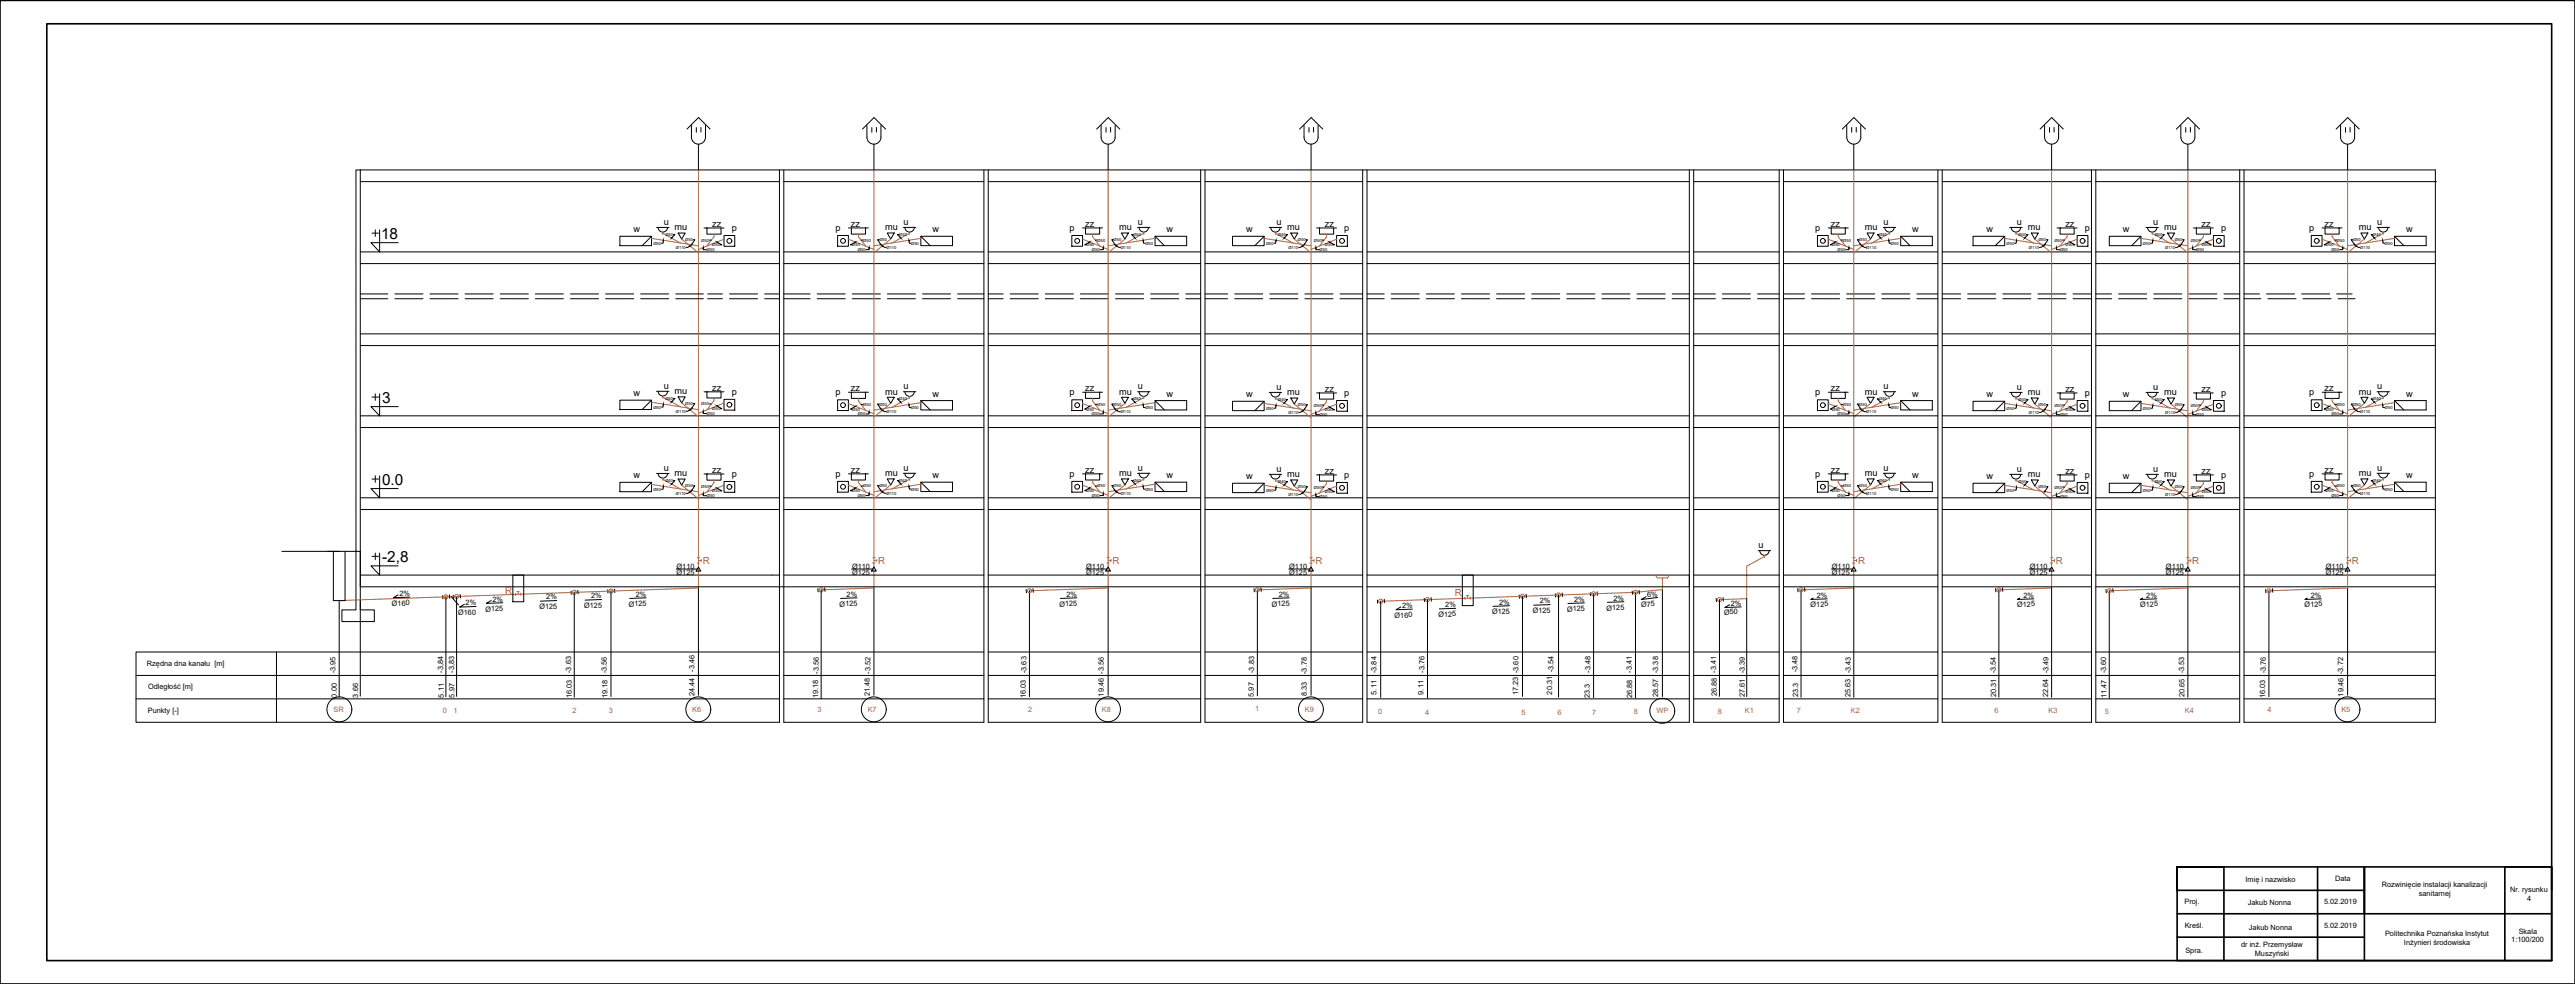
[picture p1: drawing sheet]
<svg xmlns="http://www.w3.org/2000/svg" width="1100mm" height="420mm" viewBox="0 0 1100 420" stroke-linecap="round" stroke-linejoin="round" font-family="sans-serif">
<defs><g id="words">
<g font-size="6.5">
<text x="162.8" y="102.1">18</text>
<text x="163.2" y="172.1">3</text>
<text x="163.2" y="207.1">0.0</text>
<text x="163.3" y="240.1">-2,8</text>
</g>
<g font-size="4.1" fill="#b06239">
<text x="300.2" y="240.8">R</text>
<text x="375.1" y="240.8">R</text>
<text x="475.2" y="240.8">R</text>
<text x="561.9" y="240.8">R</text>
<text x="793.7" y="240.8">R</text>
<text x="878.2" y="240.8">R</text>
<text x="936.4" y="240.8">R</text>
<text x="1004.7" y="240.8">R</text>
<text x="215.9" y="253.7">R</text>
<text x="621.4" y="254.3">R</text>
</g>
<g font-size="3.9">
<text x="270.6" y="99.3">w</text>
<text x="283.6" y="96.1">u</text>
<text x="288.2" y="98.4">mu</text>
<text x="304.2" y="96.8">zz</text>
<text x="312.5" y="98.6">p</text>
<text x="356.8" y="98.6">p</text>
<text x="363.5" y="96.8">zz</text>
<text x="378" y="98.3">mu</text>
<text x="386" y="96.1">u</text>
<text x="398.3" y="99.2">w</text>
<text x="456.9" y="98.6">p</text>
<text x="463.5" y="96.8">zz</text>
<text x="478.1" y="98.3">mu</text>
<text x="486" y="96.1">u</text>
<text x="498.3" y="99.2">w</text>
<text x="532.3" y="99.3">w</text>
<text x="545.3" y="96.1">u</text>
<text x="549.9" y="98.4">mu</text>
<text x="565.9" y="96.8">zz</text>
<text x="574.2" y="98.6">p</text>
<text x="775.4" y="98.6">p</text>
<text x="782.1" y="96.8">zz</text>
<text x="796.6" y="98.3">mu</text>
<text x="804.5" y="96.1">u</text>
<text x="816.8" y="99.2">w</text>
<text x="848.6" y="99.3">w</text>
<text x="861.6" y="96.1">u</text>
<text x="866.2" y="98.4">mu</text>
<text x="882.3" y="96.8">zz</text>
<text x="890.6" y="98.6">p</text>
<text x="906.8" y="99.3">w</text>
<text x="919.8" y="96.1">u</text>
<text x="924.4" y="98.4">mu</text>
<text x="940.5" y="96.8">zz</text>
<text x="948.8" y="98.6">p</text>
<text x="986.3" y="98.6">p</text>
<text x="993" y="96.8">zz</text>
<text x="1007.6" y="98.3">mu</text>
<text x="1015.5" y="96.1">u</text>
<text x="1027.8" y="99.2">w</text>
<text x="283.6" y="166.1">u</text>
<text x="304.2" y="166.8">zz</text>
<text x="363.5" y="167">zz</text>
<text x="386" y="166.3">u</text>
<text x="463.5" y="167">zz</text>
<text x="486" y="166.3">u</text>
<text x="545.3" y="166.6">u</text>
<text x="565.9" y="167.3">zz</text>
<text x="782.1" y="167">zz</text>
<text x="804.5" y="166.3">u</text>
<text x="861.6" y="166.6">u</text>
<text x="882.3" y="167.3">zz</text>
<text x="919.8" y="166.6">u</text>
<text x="940.5" y="167.3">zz</text>
<text x="993" y="167">zz</text>
<text x="1015.5" y="166.3">u</text>
<text x="270.6" y="169.2">w</text>
<text x="288.2" y="168.3">mu</text>
<text x="312.5" y="168.5">p</text>
<text x="356.8" y="168.7">p</text>
<text x="378" y="168.5">mu</text>
<text x="398.3" y="169.4">w</text>
<text x="456.9" y="168.7">p</text>
<text x="478.1" y="168.5">mu</text>
<text x="498.3" y="169.4">w</text>
<text x="532.3" y="169.7">w</text>
<text x="549.9" y="168.8">mu</text>
<text x="574.2" y="169">p</text>
<text x="775.4" y="168.7">p</text>
<text x="796.6" y="168.5">mu</text>
<text x="816.8" y="169.4">w</text>
<text x="848.6" y="169.7">w</text>
<text x="866.2" y="168.8">mu</text>
<text x="890.6" y="169">p</text>
<text x="906.8" y="169.7">w</text>
<text x="924.4" y="168.8">mu</text>
<text x="948.8" y="169">p</text>
<text x="986.3" y="168.7">p</text>
<text x="1007.6" y="168.5">mu</text>
<text x="1027.8" y="169.4">w</text>
<text x="283.6" y="201.2">u</text>
<text x="288.2" y="203.4">mu</text>
<text x="304.2" y="201.9">zz</text>
<text x="312.5" y="203.6">p</text>
<text x="356.8" y="203.6">p</text>
<text x="363.5" y="201.8">zz</text>
<text x="378" y="203.3">mu</text>
<text x="386" y="201.1">u</text>
<text x="456.9" y="203.6">p</text>
<text x="463.5" y="201.8">zz</text>
<text x="478.1" y="203.3">mu</text>
<text x="486" y="201.1">u</text>
<text x="545.3" y="201.6">u</text>
<text x="549.9" y="203.8">mu</text>
<text x="565.9" y="202.3">zz</text>
<text x="775.4" y="203.6">p</text>
<text x="782.1" y="201.8">zz</text>
<text x="796.6" y="203.3">mu</text>
<text x="804.5" y="201.1">u</text>
<text x="861.6" y="201.6">u</text>
<text x="866.2" y="203.8">mu</text>
<text x="882.3" y="202.3">zz</text>
<text x="919.8" y="201.6">u</text>
<text x="924.4" y="203.8">mu</text>
<text x="940.5" y="202.3">zz</text>
<text x="986.3" y="203.6">p</text>
<text x="993" y="201.8">zz</text>
<text x="1007.6" y="203.3">mu</text>
<text x="1015.5" y="201.1">u</text>
<text x="270.6" y="204.3">w</text>
<text x="398.3" y="204.2">w</text>
<text x="498.3" y="204.2">w</text>
<text x="532.3" y="204.7">w</text>
<text x="574.2" y="204">p</text>
<text x="816.8" y="204.2">w</text>
<text x="848.6" y="204.7">w</text>
<text x="890.6" y="204">p</text>
<text x="906.8" y="204.7">w</text>
<text x="948.8" y="204">p</text>
<text x="1027.8" y="204.2">w</text>
<text x="751.1" y="234.1">u</text>
</g>
<g font-size="3.1">
<text x="289" y="245.4">Ø125</text>
<text x="289" y="242.7">Ø110</text>
<text x="364" y="245.4">Ø125</text>
<text x="364" y="242.7">Ø110</text>
<text x="464" y="245.4">Ø125</text>
<text x="464" y="242.7">Ø110</text>
<text x="550.7" y="245.4">Ø125</text>
<text x="550.7" y="242.7">Ø110</text>
<text x="782.5" y="245.4">Ø125</text>
<text x="782.5" y="242.7">Ø110</text>
<text x="867" y="245.4">Ø125</text>
<text x="867" y="242.7">Ø110</text>
<text x="925.2" y="245.4">Ø125</text>
<text x="925.2" y="242.7">Ø110</text>
<text x="993.5" y="245.4">Ø125</text>
<text x="993.5" y="242.7">Ø110</text>
<text x="170.6" y="254.4">2%</text>
<text x="210.3" y="256.8">2%</text>
<text x="233.4" y="255.9">2%</text>
<text x="252.5" y="255.5">2%</text>
<text x="271.5" y="254.7">2%</text>
<text x="361.6" y="254.7">2%</text>
<text x="455.5" y="254.7">2%</text>
<text x="546.2" y="254.7">2%</text>
<text x="657.7" y="257.6">2%</text>
<text x="672.4" y="256.9">2%</text>
<text x="689.2" y="256.4">2%</text>
<text x="703.5" y="255">6%</text>
<text x="776.1" y="255.2">2%</text>
<text x="864.3" y="255.2">2%</text>
<text x="916.8" y="255.2">2%</text>
<text x="987.1" y="255.2">2%</text>
<text x="167.4" y="258.8" transform="rotate(-2 167.4 258.8)">Ø160</text>
<text x="195.7" y="262.8" transform="rotate(-2 195.7 262.8)">Ø160</text>
<text x="198.9" y="258.4">2%</text>
<text x="207.4" y="261.1" transform="rotate(-3 207.4 261.1)">Ø125</text>
<text x="230.4" y="260.2" transform="rotate(-2 230.4 260.2)">Ø125</text>
<text x="249.5" y="259.7" transform="rotate(-2 249.5 259.7)">Ø125</text>
<text x="268.6" y="259" transform="rotate(-2 268.6 259)">Ø125</text>
<text x="358.7" y="259" transform="rotate(-2 358.7 259)">Ø125</text>
<text x="452.6" y="259" transform="rotate(-2 452.6 259)">Ø125</text>
<text x="543.3" y="259" transform="rotate(-2 543.3 259)">Ø125</text>
<text x="595.7" y="263.9" transform="rotate(-2 595.7 263.9)">Ø160</text>
<text x="598.9" y="259.6">2%</text>
<text x="614.4" y="263.5" transform="rotate(-2 614.4 263.5)">Ø125</text>
<text x="617.4" y="259.2">2%</text>
<text x="637.4" y="262.4" transform="rotate(-2 637.4 262.4)">Ø125</text>
<text x="640.4" y="258.1">2%</text>
<text x="654.7" y="261.9" transform="rotate(-2 654.7 261.9)">Ø125</text>
<text x="669.4" y="261.2" transform="rotate(-3 669.4 261.2)">Ø125</text>
<text x="686.2" y="260.7" transform="rotate(-2 686.2 260.7)">Ø125</text>
<text x="701" y="259.1" transform="rotate(-2 701 259.1)">Ø75</text>
<text x="736.5" y="262.4" transform="rotate(-3 736.5 262.4)">Ø50</text>
<text x="739.4" y="258.6">2%</text>
<text x="773.4" y="259.2" transform="rotate(-2 773.4 259.2)">Ø125</text>
<text x="861.7" y="259.2" transform="rotate(-2 861.7 259.2)">Ø125</text>
<text x="914.2" y="259.2" transform="rotate(-2 914.2 259.2)">Ø125</text>
<text x="984.5" y="259.2" transform="rotate(-2 984.5 259.2)">Ø125</text>
<text x="62.8" y="284.5">Rzędna dna kanału [m]</text>
<text x="143.4" y="287.4" transform="rotate(-90 143.4 287.4)">-3.95</text>
<text x="189.2" y="287.2" transform="rotate(-90 189.2 287.2)">-3,84</text>
<text x="194" y="287.3" transform="rotate(-90 194 287.3)">-3,83</text>
<text x="243.9" y="287.4" transform="rotate(-90 243.9 287.4)">-3.63</text>
<text x="259.3" y="287.5" transform="rotate(-90 259.3 287.5)">-3.56</text>
<text x="296.6" y="286.9" transform="rotate(-90 296.6 286.9)">-3.46</text>
<text x="349.7" y="287.7" transform="rotate(-90 349.7 287.7)">-3.56</text>
<text x="371.8" y="287.7" transform="rotate(-90 371.8 287.7)">-3.52</text>
<text x="438.4" y="287.4" transform="rotate(-90 438.4 287.4)">-3.63</text>
<text x="471.6" y="287.7" transform="rotate(-90 471.6 287.7)">-3.56</text>
<text x="535.7" y="287.3" transform="rotate(-90 535.7 287.3)">-3.83</text>
<text x="558.3" y="287.8" transform="rotate(-90 558.3 287.8)">-3.78</text>
<text x="588" y="287.4" transform="rotate(-90 588 287.4)">-3.84</text>
<text x="608.4" y="287.3" transform="rotate(-90 608.4 287.3)">-3.76</text>
<text x="648.6" y="287.4" transform="rotate(-90 648.6 287.4)">-3.60</text>
<text x="663.7" y="287.1" transform="rotate(-90 663.7 287.1)">-3.54</text>
<text x="679.4" y="287.2" transform="rotate(-90 679.4 287.2)">-3.48</text>
<text x="697.1" y="287.3" transform="rotate(-90 697.1 287.3)">-3.41</text>
<text x="708.4" y="287.4" transform="rotate(-90 708.4 287.4)">-3.38</text>
<text x="733" y="287.3" transform="rotate(-90 733 287.3)">-3.41</text>
<text x="745.3" y="287.4" transform="rotate(-90 745.3 287.4)">-3.39</text>
<text x="767.8" y="287.1" transform="rotate(-90 767.8 287.1)">-3.48</text>
<text x="790.6" y="287.5" transform="rotate(-90 790.6 287.5)">-3.43</text>
<text x="852.5" y="287.5" transform="rotate(-90 852.5 287.5)">-3.54</text>
<text x="875" y="287.5" transform="rotate(-90 875 287.5)">-3.49</text>
<text x="899.7" y="287.5" transform="rotate(-90 899.7 287.5)">-3.60</text>
<text x="933" y="287.5" transform="rotate(-90 933 287.5)">-3.53</text>
<text x="967.9" y="287.5" transform="rotate(-90 967.9 287.5)">-3.76</text>
<text x="1001" y="287.8" transform="rotate(-90 1001 287.8)">-3.72</text>
<text x="63.2" y="294.3">Odległość [m]</text>
<text x="143.9" y="297.8" transform="rotate(-90 143.9 297.8)">0.00</text>
<text x="153" y="297.8" transform="rotate(-90 153 297.8)">3.66</text>
<text x="189.6" y="297.8" transform="rotate(-90 189.6 297.8)">5.11</text>
<text x="194.2" y="297.8" transform="rotate(-90 194.2 297.8)">5.97</text>
<text x="244.3" y="298" transform="rotate(-90 244.3 298)">16.03</text>
<text x="259.5" y="298" transform="rotate(-90 259.5 298)">19.18</text>
<text x="296.6" y="297.1" transform="rotate(-90 296.6 297.1)">24.44</text>
<text x="349.5" y="298" transform="rotate(-90 349.5 298)">19.18</text>
<text x="371.6" y="297.1" transform="rotate(-90 371.6 297.1)">21.48</text>
<text x="438.2" y="298" transform="rotate(-90 438.2 298)">16.03</text>
<text x="471.6" y="297.4" transform="rotate(-90 471.6 297.4)">19.46</text>
<text x="535.5" y="297.5" transform="rotate(-90 535.5 297.5)">5.97</text>
<text x="558.3" y="297.2" transform="rotate(-90 558.3 297.2)">8.33</text>
<text x="588" y="296.6" transform="rotate(-90 588 296.6)">5.11</text>
<text x="608.1" y="296.6" transform="rotate(-90 608.1 296.6)">9.11</text>
<text x="648.6" y="296.8" transform="rotate(-90 648.6 296.8)">17.23</text>
<text x="663" y="296.6" transform="rotate(-90 663 296.6)">20.31</text>
<text x="679.2" y="298" transform="rotate(-90 679.2 298)">23.3</text>
<text x="697.2" y="298.2" transform="rotate(-90 697.2 298.2)">26.88</text>
<text x="708.4" y="297.8" transform="rotate(-90 708.4 297.8)">28.57</text>
<text x="733.4" y="297.3" transform="rotate(-90 733.4 297.3)">26.88</text>
<text x="745.3" y="297.5" transform="rotate(-90 745.3 297.5)">27.61</text>
<text x="768.1" y="297.5" transform="rotate(-90 768.1 297.5)">23.3</text>
<text x="790.4" y="297.5" transform="rotate(-90 790.4 297.5)">25.63</text>
<text x="852.7" y="297.5" transform="rotate(-90 852.7 297.5)">20.31</text>
<text x="874.9" y="297.5" transform="rotate(-90 874.9 297.5)">22.64</text>
<text x="899.8" y="298.2" transform="rotate(-90 899.8 298.2)">11.47</text>
<text x="933.1" y="297.5" transform="rotate(-90 933.1 297.5)">20.65</text>
<text x="967.7" y="298" transform="rotate(-90 967.7 298)">16.03</text>
<text x="1001.1" y="297.4" transform="rotate(-90 1001.1 297.4)">19.46</text>
<text x="63.2" y="304.6">Punkty [-]</text>
<text x="959.3" y="376.5">Imię i nazwisko</text>
<text x="997.5" y="376.1">Data</text>
<text x="1017.5" y="378.9">Rozwinięcie instalacji kanalizacji</text>
<text x="1033.3" y="382.6">sanitarnej</text>
<text x="1072.3" y="381">Nr. rysunku</text>
<text x="933.2" y="386">Proj.</text>
<text x="960.2" y="386.4">Jakub Nonna</text>
<text x="992.8" y="385.9">5.02.2019</text>
<text x="1079.5" y="384.7">4</text>
<text x="933.3" y="396.4">Kreśl.</text>
<text x="960.7" y="396.9">Jakub Nonna</text>
<text x="992.8" y="396.1">5.02.2019</text>
<text x="1018.8" y="399.8">Politechnika Poznańska Instytut</text>
<text x="1075.9" y="398.6">Skala</text>
<text x="933.5" y="407.1">Spra.</text>
<text x="957.3" y="404.4">dr inż. Przemysław</text>
<text x="1026.9" y="403.6">Inżynieri środowiska</text>
<text x="1072.8" y="402.4">1:100/200</text>
<text x="963.2" y="408.2">Muszyński</text>
</g>
<g font-size="3.1" fill="#b06239">
<text x="142.5" y="304">SR</text>
<text x="189.1" y="304.5">0</text>
<text x="193.8" y="304.5">1</text>
<text x="244.6" y="304.5">2</text>
<text x="260.1" y="304.5">3</text>
<text x="295.7" y="304">K6</text>
<text x="349.2" y="304">3</text>
<text x="370.7" y="304">K7</text>
<text x="439.1" y="304">2</text>
<text x="470.7" y="304">K8</text>
<text x="536.2" y="303.6">1</text>
<text x="557.4" y="304">K9</text>
<text x="588.6" y="304.9">0</text>
<text x="608.8" y="305.3">4</text>
<text x="650" y="305.3">5</text>
<text x="665.3" y="305.3">6</text>
<text x="680.1" y="305.3">7</text>
<text x="698" y="304.7">8</text>
<text x="707.7" y="304.6">WP</text>
<text x="733.9" y="304.8">8</text>
<text x="745.4" y="304.6">K1</text>
<text x="767.5" y="304.6">7</text>
<text x="790.6" y="304.6">K2</text>
<text x="852" y="304.6">6</text>
<text x="875.1" y="304.6">K3</text>
<text x="899.2" y="305">5</text>
<text x="933.3" y="304.6">K4</text>
<text x="968.7" y="304">4</text>
<text x="1000.2" y="304">K5</text>
</g>
<g font-size="1.8">
<text x="284.2" y="100.8">Ø40</text>
<text x="384.1" y="100.8">Ø40</text>
<text x="484.2" y="100.8">Ø40</text>
<text x="545.9" y="100.8">Ø40</text>
<text x="802.7" y="100.8">Ø40</text>
<text x="862.2" y="100.8">Ø40</text>
<text x="920.4" y="100.8">Ø40</text>
<text x="1013.7" y="100.8">Ø40</text>
<text x="279.1" y="104.5">Ø50</text>
<text x="288.7" y="106.3">Ø110</text>
<text x="292.7" y="103">Ø50</text>
<text x="299.6" y="103.2">Ø50</text>
<text x="302" y="107.3">Ø50</text>
<text x="304.3" y="105.2">Ø50</text>
<text x="364.1" y="105.2">Ø50</text>
<text x="366.4" y="107.3">Ø50</text>
<text x="368.8" y="103.1">Ø50</text>
<text x="375.6" y="103">Ø50</text>
<text x="378.7" y="106.3">Ø110</text>
<text x="389.2" y="104.5">Ø50</text>
<text x="464.1" y="105.2">Ø50</text>
<text x="466.4" y="107.3">Ø50</text>
<text x="468.8" y="103.1">Ø50</text>
<text x="475.7" y="103">Ø50</text>
<text x="478.7" y="106.3">Ø110</text>
<text x="489.3" y="104.5">Ø50</text>
<text x="540.8" y="104.5">Ø50</text>
<text x="550.4" y="106.3">Ø110</text>
<text x="554.4" y="103">Ø50</text>
<text x="561.3" y="103.2">Ø50</text>
<text x="563.7" y="107.3">Ø50</text>
<text x="566" y="105.2">Ø50</text>
<text x="782.6" y="105.2">Ø50</text>
<text x="784.9" y="107.3">Ø50</text>
<text x="787.3" y="103.1">Ø50</text>
<text x="794.2" y="103">Ø50</text>
<text x="797.2" y="106.3">Ø110</text>
<text x="807.8" y="104.5">Ø50</text>
<text x="857.2" y="104.5">Ø50</text>
<text x="866.7" y="106.3">Ø110</text>
<text x="870.7" y="103">Ø50</text>
<text x="877.6" y="103.2">Ø50</text>
<text x="880" y="107.3">Ø50</text>
<text x="882.3" y="105.2">Ø50</text>
<text x="915.4" y="104.5">Ø50</text>
<text x="924.9" y="106.3">Ø110</text>
<text x="929" y="103">Ø50</text>
<text x="935.8" y="103.2">Ø50</text>
<text x="938.2" y="107.3">Ø50</text>
<text x="940.5" y="105.2">Ø50</text>
<text x="993.6" y="105.2">Ø50</text>
<text x="995.9" y="107.3">Ø50</text>
<text x="998.3" y="103.1">Ø50</text>
<text x="1005.1" y="103">Ø50</text>
<text x="1008.2" y="106.3">Ø110</text>
<text x="1018.7" y="104.5">Ø50</text>
<text x="284.2" y="170.8">Ø40</text>
<text x="292.7" y="173">Ø50</text>
<text x="299.6" y="173.1">Ø50</text>
<text x="368.8" y="173.3">Ø50</text>
<text x="375.6" y="173.2">Ø50</text>
<text x="384.1" y="171">Ø40</text>
<text x="468.8" y="173.3">Ø50</text>
<text x="475.7" y="173.2">Ø50</text>
<text x="484.2" y="171">Ø40</text>
<text x="545.9" y="171.3">Ø40</text>
<text x="554.4" y="173.5">Ø50</text>
<text x="561.3" y="173.6">Ø50</text>
<text x="787.3" y="173.3">Ø50</text>
<text x="794.2" y="173.2">Ø50</text>
<text x="802.7" y="171">Ø40</text>
<text x="862.2" y="171.3">Ø40</text>
<text x="870.7" y="173.5">Ø50</text>
<text x="877.6" y="173.6">Ø50</text>
<text x="920.4" y="171.3">Ø40</text>
<text x="929" y="173.5">Ø50</text>
<text x="935.8" y="173.6">Ø50</text>
<text x="998.3" y="173.3">Ø50</text>
<text x="1005.1" y="173.2">Ø50</text>
<text x="1013.7" y="171">Ø40</text>
<text x="279.1" y="174.5">Ø50</text>
<text x="288.7" y="176.3">Ø110</text>
<text x="302" y="177.2">Ø50</text>
<text x="304.3" y="175.2">Ø50</text>
<text x="364.1" y="175.4">Ø50</text>
<text x="366.4" y="177.4">Ø50</text>
<text x="378.7" y="176.4">Ø110</text>
<text x="389.2" y="174.7">Ø50</text>
<text x="464.1" y="175.4">Ø50</text>
<text x="466.4" y="177.4">Ø50</text>
<text x="478.7" y="176.4">Ø110</text>
<text x="489.3" y="174.7">Ø50</text>
<text x="540.8" y="175">Ø50</text>
<text x="550.4" y="176.7">Ø110</text>
<text x="563.7" y="177.7">Ø50</text>
<text x="566" y="175.7">Ø50</text>
<text x="782.6" y="175.4">Ø50</text>
<text x="784.9" y="177.4">Ø50</text>
<text x="797.2" y="176.4">Ø110</text>
<text x="807.8" y="174.7">Ø50</text>
<text x="857.2" y="175">Ø50</text>
<text x="866.7" y="176.7">Ø110</text>
<text x="880" y="177.7">Ø50</text>
<text x="882.3" y="175.7">Ø50</text>
<text x="915.4" y="175">Ø50</text>
<text x="924.9" y="176.7">Ø110</text>
<text x="938.2" y="177.7">Ø50</text>
<text x="940.5" y="175.7">Ø50</text>
<text x="993.6" y="175.4">Ø50</text>
<text x="995.9" y="177.4">Ø50</text>
<text x="1008.2" y="176.4">Ø110</text>
<text x="1018.7" y="174.7">Ø50</text>
<text x="279.1" y="209.6">Ø50</text>
<text x="284.2" y="205.9">Ø40</text>
<text x="292.7" y="208.1">Ø50</text>
<text x="299.6" y="208.2">Ø50</text>
<text x="368.8" y="208.1">Ø50</text>
<text x="375.6" y="208">Ø50</text>
<text x="384.1" y="205.8">Ø40</text>
<text x="389.2" y="209.5">Ø50</text>
<text x="468.8" y="208.1">Ø50</text>
<text x="475.7" y="208">Ø50</text>
<text x="484.2" y="205.8">Ø40</text>
<text x="489.3" y="209.5">Ø50</text>
<text x="540.8" y="210">Ø50</text>
<text x="545.9" y="206.2">Ø40</text>
<text x="554.4" y="208.5">Ø50</text>
<text x="561.3" y="208.6">Ø50</text>
<text x="787.3" y="208.1">Ø50</text>
<text x="794.2" y="208">Ø50</text>
<text x="802.7" y="205.8">Ø40</text>
<text x="807.8" y="209.5">Ø50</text>
<text x="857.2" y="210">Ø50</text>
<text x="862.2" y="206.2">Ø40</text>
<text x="870.7" y="208.5">Ø50</text>
<text x="877.6" y="208.6">Ø50</text>
<text x="915.4" y="210">Ø50</text>
<text x="920.4" y="206.2">Ø40</text>
<text x="929" y="208.5">Ø50</text>
<text x="935.8" y="208.6">Ø50</text>
<text x="998.3" y="208.1">Ø50</text>
<text x="1005.1" y="208">Ø50</text>
<text x="1013.7" y="205.8">Ø40</text>
<text x="1018.7" y="209.5">Ø50</text>
<text x="288.7" y="211.3">Ø110</text>
<text x="302" y="212.3">Ø50</text>
<text x="304.3" y="210.3">Ø50</text>
<text x="364.1" y="210.2">Ø50</text>
<text x="366.4" y="212.3">Ø50</text>
<text x="378.7" y="211.3">Ø110</text>
<text x="464.1" y="210.2">Ø50</text>
<text x="466.4" y="212.3">Ø50</text>
<text x="478.7" y="211.3">Ø110</text>
<text x="550.4" y="211.7">Ø110</text>
<text x="563.7" y="212.7">Ø50</text>
<text x="566" y="210.7">Ø50</text>
<text x="782.6" y="210.2">Ø50</text>
<text x="784.9" y="212.3">Ø50</text>
<text x="797.2" y="211.3">Ø110</text>
<text x="880" y="212.7">Ø50</text>
<text x="882.3" y="210.7">Ø50</text>
<text x="924.9" y="211.7">Ø110</text>
<text x="938.2" y="212.7">Ø50</text>
<text x="940.5" y="210.7">Ø50</text>
<text x="993.6" y="210.2">Ø50</text>
<text x="995.9" y="212.3">Ø50</text>
<text x="1008.2" y="211.3">Ø110</text>
</g>
</g></defs>
<!-- layer: 0 -->
<g fill="none" stroke="#000" stroke-width=".43">
<path d="M293.5 55.1l4.9-4.9 5 4.9M295.4 53.6v5a3 3 0 0 0 3 3 3 3 0 0 0 3-3v-5M297.5 54.5v2M299.4 54.4v2M368.4 55.1l5-4.9 4.9 4.9M370.3 53.6v5a3 3 0 0 0 3 3 3 3 0 0 0 3-3v-5M372.4 54.5v2M374.4 54.4v2M468.5 55.1l4.9-4.9 5 4.9M470.4 53.6v5a3 3 0 0 0 3 3 3 3 0 0 0 3-3v-5M472.5 54.5v2M474.4 54.4v2"/>
<path d="M555.1 55.1l5-4.9 4.9 4.9M557 53.6l.1 5a3 3 0 0 0 3 3 3 3 0 0 0 3-3l-.1-5M559.1 54.5v2M561.1 54.4v2M787 55.1l4.9-4.9 5 4.9M788.9 53.6v5a3 3 0 0 0 3 3 3 3 0 0 0 3-3v-5M791 54.5v2M792.9 54.4v2M871.5 55.1l4.9-4.9 5 4.9M873.4 53.6v5a3 3 0 0 0 3 3 3 3 0 0 0 3-3M875.5 54.5v2M877.4 54.4v2"/>
<path d="M879.4 53.6v5M929.7 55.1l4.9-4.9 5 4.9M931.6 53.6v5a3 3 0 0 0 3 3 3 3 0 0 0 3-3v-5M933.7 54.5v2M935.7 54.4v2M997.9 55.1l5-4.9 4.9 4.9M999.8 53.6v5a3 3 0 0 0 3 3 3 3 0 0 0 3-3v-5M1001.9 54.5v2M1003.9 54.4v2M153.9 72.6v173h179.1M153.9 77.6h179.1M153.9 72.6h-1.8v187.8h-6.1v5h13.9v-5h-6v-25h-33.5"/>
<path d="M153.9 72.6h886.4v235.8h-81.7v-235.8M298.4 61.6v11M333 72.6v235.8h-214.9v-30M334.8 72.6v235.8h85.5v-235.8M334.8 77.6h85.5M373.3 61.6v11M422.1 72.6v235.8h90.8v-235.8M422.1 77.6h90.8M473.4 61.6v11M514.7 72.6v235.8h67.4v-235.8M514.7 77.6h67.4M560 61.6v11"/>
<path d="M583.9 72.6v235.8h137.7v-235.8M583.9 77.6h137.7M723.5 72.6v235.8h36.5v-235.8M723.5 77.6h36.5M761.9 72.6v235.8h65.9v-235.8M761.9 77.6h65.9M791.9 61.6v11M829.7 72.6v235.8h63.7v-235.8M829.7 77.6h63.7M876.4 61.6v11M895.3 72.6v235.8h61.4v-235.8M895.3 77.6h145.5"/>
<path d="M934.6 61.6v11M1002.8 61.6v11M158.9 99.5h2.8M160.3 98.1v2.9M162.2 98.2v5.4h-3.7l3.7 4v-4h7.9M280.5 97.1h5.3M281.1 97.1a1.99 1.99 0 0 0 2 2 1.99 1.99 0 0 0 2-2M289.7 99.5h3l-1.5 2.6zM300.7 97.3h1.3M302 97.3h6v2.7h-6zM308 97.3h1.3M362.4 97.3h1.3"/>
<path d="M363.7 97.3h6v2.7h-6zM369.7 97.3h1.2M379 99.5h3l-1.5 2.6zM385.9 97.1h5.3M386.6 97.1a1.99 1.99 0 0 0 2 2 1.99 1.99 0 0 0 1.9-2M462.5 97.3h1.2M463.7 97.3h6v2.7h-6zM469.7 97.3h1.3M479 99.5h3l-1.5 2.6zM485.9 97.1h5.3M486.6 97.1a1.99 1.99 0 0 0 2 2 1.99 1.99 0 0 0 2-2M542.2 97.1h5.3"/>
<path d="M542.8 97.1a1.99 1.99 0 0 0 2 2 1.99 1.99 0 0 0 2-2M551.4 99.5h3l-1.5 2.6zM562.4 97.3h1.3M563.7 97.3h6v2.7h-6zM569.7 97.3h1.2M781 97.3h1.2M782.2 97.3h6.1v2.7h-6.1zM788.3 97.3h1.2M797.5 99.5h3l-1.5 2.6zM804.4 97.1h5.4M805.1 97.1a1.99 1.99 0 0 0 2 2 1.99 1.99 0 0 0 2-2M858.5 97.1h5.3"/>
<path d="M859.2 97.1a1.99 1.99 0 0 0 2 2 1.99 1.99 0 0 0 2-2M867.7 99.5h3l-1.5 2.6zM878.7 97.3h1.3M880 97.3h6v2.7h-6zM886 97.3h1.3M916.7 97.1h5.3M917.4 97.1a1.99 1.99 0 0 0 2 2 1.99 1.99 0 0 0 2-2M925.9 99.5h3l-1.5 2.6zM937 97.3h1.2M938.2 97.3h6v2.7h-6zM944.2 97.3h1.3M991.9 97.3h1.3"/>
<path d="M993.2 97.3h6v2.7h-6zM999.2 97.3h1.3M1008.5 99.5h3l-1.5 2.6zM1015.4 97.1h5.3M1016.1 97.1a1.99 1.99 0 0 0 2 2 1.99 1.99 0 0 0 2-2M153.9 112.6h179.1M153.9 107.6h179.1M264.8 100.9h13.5v4h-13.5zM278.3 100.9l-4 4M283.3 102.9l-.1 1h-.6M287.6 100.2h.7l-1.2 1.2M294.5 105.2l-1.4 .4"/>
<path d="M296.1 102.4h.7l-1.2 1.8M300.4 106v.6h1.5M303 102.5l.8 .1M306.5 103.5l1.9 1.1h-.7M309.3 100.6h4.6v4.6h-4.6zM334.8 112.6h85.5M334.8 107.6h85.5M357.8 100.6h4.6v4.5h-4.6zM365.1 103.5l-1.8 1.1h.7M368.7 102.5l-.8 .1M371.3 106v.6h-1.5M375.5 102.4h-.6l1.2 1.8"/>
<path d="M377.2 105.2l1.4 .4M384 100.2h-.6l1.2 1.2M388.3 102.9l.2 .9h.6M393.4 100.9h13.5v4h-13.5zM393.4 100.9l4 4M422.1 112.6h90.8M422.1 107.6h90.8M457.8 100.6h4.6v4.5h-4.6zM465.2 103.5l-1.9 1.1h.7M468.7 102.5l-.8 .1M471.3 106v.6h-1.5M475.6 102.4h-.7l1.2 1.8"/>
<path d="M477.2 105.2l1.4 .4M484.1 100.2h-.7l1.2 1.2M488.4 102.9l.1 .9h.7M493.4 100.9h13.5v4h-13.5zM493.4 100.9l4 4M514.7 112.6h67.4M514.7 107.6h67.4M526.5 100.9h13.5v4h-13.5zM540 100.9l-4 4M545 102.9l-.1 1h-.7M549.3 100.2h.7l-1.2 1.2M556.2 105.2l-1.4 .4"/>
<path d="M557.8 102.4h.7l-1.2 1.8M562.1 106v.6h1.5M564.7 102.5l.8 .1M568.2 103.5l1.9 1.1h-.7M571 100.6h4.6v4.6h-4.6zM583.9 112.6h137.7M583.9 107.6h137.7M723.5 112.6h36.5M723.5 107.6h36.5M761.9 112.6h65.9M761.9 107.6h65.9M776.4 100.6h4.6v4.5h-4.6z"/>
<path d="M783.7 103.5l-1.8 1.1h.6M787.3 102.5l-.9 .1M789.8 106v.6h-1.4M794.1 102.4h-.7l1.3 1.8M795.8 105.2l1.3 .4M802.6 100.2h-.7l1.2 1.2M806.9 102.9l.1 .9h.7M811.9 100.9h13.5v4h-13.5zM811.9 100.9l4 4M829.7 112.6h63.7M829.7 107.6h63.7M842.8 100.9h13.6v4h-13.6z"/>
<path d="M856.4 100.9l-4.1 4M861.4 102.9l-.1 1h-.7M865.7 100.2h.6l-1.2 1.2M872.5 105.2l-1.4 .4M874.2 102.4h.6l-1.2 1.8M878.4 106v.6h1.5M881 102.5l.8 .1M884.6 103.5l1.8 1.1h-.7M887.3 100.6h4.6v4.6h-4.6zM895.3 112.6h61.4M895.3 107.6h61.4M901 100.9h13.6v4h-13.6z"/>
<path d="M914.6 100.9l-4 4M919.6 102.9l-.1 1h-.7M923.9 100.2h.6l-1.2 1.2M930.7 105.2l-1.4 .4M932.4 102.4h.6l-1.2 1.8M936.6 106v.6h1.5M939.2 102.5l.9 .1M942.8 103.5l1.8 1.1h-.7M945.5 100.6h4.6v4.6h-4.6zM958.6 112.6h81.7M958.6 107.6h81.7M987.3 100.6h4.6v4.5h-4.6z"/>
<path d="M994.6 103.5l-1.8 1.1h.7M998.2 102.5l-.8 .1M1000.8 106v.6h-1.5M1005 102.4h-.6l1.2 1.8M1006.7 105.2l1.4 .4M1013.5 100.2h-.6l1.2 1.2M1017.8 102.9l.2 .9h.6M1022.9 100.9h13.5v4h-13.5zM1022.9 100.9l4 4M153.9 127.6h11.8M153.9 125.5h11.8M168.7 127.6h12"/>
<path d="M168.7 125.5h12M183.7 127.6h12M183.7 125.5h12M198.7 127.6h12M198.7 125.5h12M213.7 127.6h12M213.7 125.5h12M228.7 127.6h12M228.7 125.5h12M243.7 127.6h12M243.7 125.5h12M258.7 127.6h12"/>
<path d="M258.7 125.5h12M273.7 127.6h12M273.7 125.5h12M288.7 127.6h11.8M288.7 125.5h11.8M302.3 127.6h6.3M302.3 125.5h6.3M311.6 127.6h12M311.6 125.5h12M326.6 127.6h6.4M326.6 125.5h6.4M334.8 127.6h11.3"/>
<path d="M334.8 125.5h11.3M349.1 127.6h12M349.1 125.5h12M364.1 127.6h12M364.1 125.5h12M379.1 127.6h12M379.1 125.5h12M394.1 127.6h12M394.1 125.5h12M409.1 127.6h11.2M409.1 125.5h11.2M422.1 127.6h6.4"/>
<path d="M422.1 125.5h6.4M431.5 127.6h12M431.5 125.5h12M446.5 127.6h12M446.5 125.5h12M461.5 127.6h12M461.5 125.5h12M476.5 127.6h12M476.5 125.5h12M491.5 127.6h12M491.5 125.5h12M506.5 127.6h6.4"/>
<path d="M506.5 125.5h6.4M514.7 127.6h9.7M514.7 125.5h9.7M527.4 127.6h12M527.4 125.5h12M542.4 127.6h12M542.4 125.5h12M557.4 127.6h12M557.4 125.5h12M572.4 127.6h9.7M572.4 125.5h9.7M583.9 127.6h7.4"/>
<path d="M583.9 125.5h7.4M594.3 127.6h12M594.3 125.5h12M609.3 127.6h12M609.3 125.5h12M624.3 127.6h12M624.3 125.5h12M639.3 127.6h12M639.3 125.5h12M654.3 127.6h12M654.3 125.5h12M669.3 127.6h12"/>
<path d="M669.3 125.5h12M684.3 127.6h12M684.3 125.5h12M699.3 127.6h12M699.3 125.5h12M714.3 127.6h7.3M714.3 125.5h7.3M723.5 127.6h9.2M723.5 125.5h9.2M735.8 127.6h11.9M735.8 125.5h11.9M750.7 127.6h9.3"/>
<path d="M750.7 125.5h9.3M761.9 127.6h8.9M761.9 125.5h8.9M773.8 127.6h12M773.8 125.5h12M788.8 127.6h12M788.8 125.5h12M803.8 127.6h12M803.8 125.5h12M818.8 127.6h9M818.8 125.5h9M829.7 127.6h7.8"/>
<path d="M829.7 125.5h7.8M840.5 127.6h12M840.5 125.5h12M855.5 127.6h12M855.5 125.5h12M870.5 127.6h12M870.5 125.5h12M885.5 127.6h7.9M885.5 125.5h7.9M895.3 127.6h6.7M895.3 125.5h6.7M905 127.6h12"/>
<path d="M905 125.5h12M920 127.6h12M920 125.5h12M935 127.6h12M935 125.5h12M950 127.6h6.7M950 125.5h6.7M958.6 127.6h7.2M958.6 125.5h6.6M968.2 125.5h12M968.8 127.6h12M983.2 125.5h12"/>
<path d="M983.8 127.6h12M998.2 125.5h6.6M998.8 127.6h7.2M153.9 147.6h179.1M153.9 142.6h179.1M334.8 147.6h85.5M334.8 142.6h85.5M422.1 147.6h90.8M422.1 142.6h90.8M514.7 147.6h67.4M514.7 142.6h67.4M583.9 147.6h137.7"/>
<path d="M583.9 142.6h137.7M723.5 147.6h36.5M723.5 142.6h36.5M761.9 147.6h65.9M761.9 142.6h65.9M829.7 147.6h63.7M829.7 142.6h63.7M895.3 147.6h61.4M895.3 142.6h61.4M958.6 147.6h81.7M958.6 142.6h81.7M153.9 177.6h179.1"/>
<path d="M158.9 169.5h2.8M160.3 168.1v2.9M162.2 168.2v5.4h-3.7l3.7 4v-4h7.9M264.8 170.9h13.5v4h-13.5zM278.3 170.9l-4 4M280.5 167.1h5.3M281.1 167.1a1.99 1.99 0 0 0 2 2 1.99 1.99 0 0 0 2-2M283.3 172.9l-.1 .9h-.6M287.6 170.1h.7l-1.2 1.3M289.7 169.5h3l-1.5 2.6zM294.5 175.2l-1.4 .4M296.1 172.3h.7l-1.2 1.9"/>
<path d="M300.4 176v.6h1.5M300.7 167.3h1.3M302 167.3h6v2.6h-6zM303 172.5l.8 .1M306.5 173.5l1.9 1h-.7M308 167.3h1.3M309.3 170.5h4.6v4.6h-4.6zM334.8 177.6h85.5M357.8 170.7h4.6v4.6h-4.6zM362.4 167.5h1.3M363.7 167.5h6v2.6h-6zM365.1 173.7l-1.8 1h.7"/>
<path d="M368.7 172.6l-.8 .1M369.7 167.5h1.2M371.3 176.2v.6h-1.5M375.5 172.5h-.6l1.2 1.9M377.2 175.3l1.4 .5M379 169.6h3l-1.5 2.6zM384 170.3h-.6l1.2 1.3M385.9 167.3h5.3M386.6 167.3a1.99 1.99 0 0 0 2 1.9 1.99 1.99 0 0 0 1.9-1.9M388.3 173.1l.2 .9h.6M393.4 171h13.5v4h-13.5zM393.4 171l4 4"/>
<path d="M422.1 177.6h90.8M457.8 170.7h4.6v4.6h-4.6zM462.5 167.5h1.2M463.7 167.5h6v2.6h-6zM465.2 173.7l-1.9 1h.7M468.7 172.6l-.8 .1M469.7 167.5h1.3M471.3 176.2v.6h-1.5M475.6 172.5h-.7l1.2 1.9M477.2 175.3l1.4 .5M479 169.6h3l-1.5 2.6zM484.1 170.3h-.7l1.2 1.3"/>
<path d="M485.9 167.3h5.3M486.6 167.3a1.99 1.99 0 0 0 2 1.9 1.99 1.99 0 0 0 2-1.9M488.4 173.1l.1 .9h.7M493.4 171h13.5v4h-13.5zM493.4 171l4 4M514.7 177.6h67.4M526.5 171.3h13.5v4h-13.5zM540 171.3l-4 4M542.2 167.6h5.3M542.8 167.6a1.99 1.99 0 0 0 2 1.9 1.99 1.99 0 0 0 2-1.9M545 173.4l-.1 .9h-.7M549.3 170.6h.7l-1.2 1.3"/>
<path d="M551.4 169.9h3l-1.5 2.6zM556.2 175.6l-1.4 .5M557.8 172.8h.7l-1.2 1.9M562.1 176.5v.6h1.5M562.4 167.8h1.3M563.7 167.8h6v2.6h-6zM564.7 172.9l.8 .1M568.2 174l1.9 1h-.7M569.7 167.8h1.2M571 171h4.6v4.6h-4.6zM583.9 177.6h137.7M723.5 177.6h36.5"/>
<path d="M761.9 177.6h65.9M776.4 170.7h4.6v4.6h-4.6zM781 167.5h1.2M782.2 167.5h6.1v2.6h-6.1zM783.7 173.7l-1.8 1h.6M787.3 172.6l-.9 .1M788.3 167.5h1.2M789.8 176.2v.6h-1.4M794.1 172.5h-.7l1.3 1.9M795.8 175.3l1.3 .5M797.5 169.6h3l-1.5 2.6zM802.6 170.3h-.7l1.2 1.3"/>
<path d="M804.4 167.3h5.4M805.1 167.3a1.99 1.99 0 0 0 2 1.9 1.99 1.99 0 0 0 2-1.9M806.9 173.1l.1 .9h.7M811.9 171h13.5v4h-13.5zM811.9 171l4 4M829.7 177.6h63.7M842.8 171.3h13.6v4h-13.6zM856.4 171.3l-4.1 4M858.5 167.6h5.3M859.2 167.6a1.99 1.99 0 0 0 2 1.9 1.99 1.99 0 0 0 2-1.9M861.4 173.4l-.1 .9h-.7M865.7 170.6h.6l-1.2 1.3"/>
<path d="M867.7 169.9h3l-1.5 2.6zM872.5 175.6l-1.4 .5M874.2 172.8h.6l-1.2 1.9M878.4 176.5v.6h1.5M878.7 167.8h1.3M880 167.8h6v2.6h-6zM881 172.9l.8 .1M884.6 174l1.8 1h-.7M886 167.8h1.3M887.3 171h4.6v4.6h-4.6zM895.3 177.6h61.4M901 171.3h13.6v4h-13.6z"/>
<path d="M914.6 171.3l-4 4M916.7 167.6h5.3M917.4 167.6a1.99 1.99 0 0 0 2 1.9 1.99 1.99 0 0 0 2-1.9M919.6 173.4l-.1 .9h-.7M923.9 170.6h.6l-1.2 1.3M925.9 169.9h3l-1.5 2.6zM930.7 175.6l-1.4 .5M932.4 172.8h.6l-1.2 1.9M936.6 176.5v.6h1.5M937 167.8h1.2M938.2 167.8h6v2.6h-6zM939.2 172.9l.9 .1"/>
<path d="M942.8 174l1.8 1h-.7M944.2 167.8h1.3M945.5 171h4.6v4.6h-4.6zM958.6 177.6h81.7M987.3 170.7h4.6v4.6h-4.6zM991.9 167.5h1.3M993.2 167.5h6v2.6h-6zM994.6 173.7l-1.8 1h.7M998.2 172.6l-.8 .1M999.2 167.5h1.3M1000.8 176.2v.6h-1.5M1005 172.5h-.6l1.2 1.9"/>
<path d="M1006.7 175.3l1.4 .5M1008.5 169.6h3l-1.5 2.6zM1013.5 170.3h-.6l1.2 1.3M1015.4 167.3h5.3M1016.1 167.3a1.99 1.99 0 0 0 2 1.9 1.99 1.99 0 0 0 2-1.9M1017.8 173.1l.2 .9h.6M1022.9 171h13.5v4h-13.5zM1022.9 171l4 4M153.9 182.6h179.1M334.8 182.6h85.5M422.1 182.6h90.8M514.7 182.6h67.4"/>
<path d="M583.9 182.6h137.7M723.5 182.6h36.5M761.9 182.6h65.9M829.7 182.6h63.7M895.3 182.6h61.4M958.6 182.6h81.7M153.9 217.6h179.1M153.9 212.6h179.1M158.9 204.5h2.8M160.3 203.1v2.9M162.2 203.2v5.4h-3.7l3.7 4v-4h7.9M264.8 206h13.5v4h-13.5z"/>
<path d="M278.3 206l-4 4M280.5 202.2h5.3M281.1 202.2a1.99 1.99 0 0 0 2 2 1.99 1.99 0 0 0 2-2M283.3 208l-.1 .9h-.6M287.6 205.2h.7l-1.2 1.3M289.7 204.5h3l-1.5 2.6zM294.5 210.2l-1.4 .5M296.1 207.4h.7l-1.2 1.9M300.4 211.1v.6h1.5M300.7 202.4h1.3M302 202.4h6v2.6h-6zM303 207.5l.8 .1"/>
<path d="M306.5 208.6l1.9 1h-.7M308 202.4h1.3M309.3 205.6h4.6v4.6h-4.6zM334.8 217.6h85.5M334.8 212.6h85.5M357.8 205.5h4.6v4.6h-4.6zM362.4 202.3h1.3M363.7 202.3h6v2.7h-6zM365.1 208.5l-1.8 1.1h.7M368.7 207.5l-.8 .1M369.7 202.3h1.2M371.3 211v.6h-1.5"/>
<path d="M375.5 207.4h-.6l1.2 1.8M377.2 210.2l1.4 .4M379 204.5h3l-1.5 2.6zM384 205.1h-.6l1.2 1.3M385.9 202.1h5.3M386.6 202.1a1.99 1.99 0 0 0 2 2 1.99 1.99 0 0 0 1.9-2M388.3 207.9l.2 1h.6M393.4 205.9h13.5v4h-13.5zM393.4 205.9l4 4M422.1 217.6h90.8M422.1 212.6h90.8M457.8 205.5h4.6v4.6h-4.6z"/>
<path d="M462.5 202.3h1.2M463.7 202.3h6v2.7h-6zM465.2 208.5l-1.9 1.1h.7M468.7 207.5l-.8 .1M469.7 202.3h1.3M471.3 211v.6h-1.5M475.6 207.4h-.7l1.2 1.8M477.2 210.2l1.4 .4M479 204.5h3l-1.5 2.6zM484.1 205.1h-.7l1.2 1.3M485.9 202.1h5.3M486.6 202.1a1.99 1.99 0 0 0 2 2 1.99 1.99 0 0 0 2-2"/>
<path d="M488.4 207.9l.1 1h.7M493.4 205.9h13.5v4h-13.5zM493.4 205.9l4 4M514.7 217.6h67.4M514.7 212.6h67.4M526.5 206.3h13.5v4h-13.5zM540 206.3l-4 4M542.2 202.6h5.3M542.8 202.5a1.99 1.99 0 0 0 2 2 1.99 1.99 0 0 0 2-2M545 208.4l-.1 .9h-.7M549.3 205.6h.7l-1.2 1.3M551.4 204.9h3l-1.5 2.6z"/>
<path d="M556.2 210.6l-1.4 .5M557.8 207.8h.7l-1.2 1.9M562.1 211.5v.5h1.5M562.4 202.8h1.3M563.7 202.8h6v2.6h-6zM564.7 207.9l.8 .1M568.2 209l1.9 1h-.7M569.7 202.8h1.2M571 206h4.6v4.6h-4.6zM583.9 217.6h137.7M583.9 212.6h137.7M723.5 217.6h36.5"/>
<path d="M723.5 212.6h36.5M761.9 217.6h65.9M761.9 212.6h65.9M776.4 205.5h4.6v4.6h-4.6zM781 202.3h1.2M782.2 202.3h6.1v2.7h-6.1zM783.7 208.5l-1.8 1.1h.6M787.3 207.5l-.9 .1M788.3 202.3h1.2M789.8 211v.6h-1.4M794.1 207.4h-.7l1.3 1.8M795.8 210.2l1.3 .4"/>
<path d="M797.5 204.5h3l-1.5 2.6zM802.6 205.1h-.7l1.2 1.3M804.4 202.1h5.4M805.1 202.1a1.99 1.99 0 0 0 2 2 1.99 1.99 0 0 0 2-2M806.9 207.9l.1 1h.7M811.9 205.9h13.5v4h-13.5zM811.9 205.9l4 4M829.7 217.6h63.7M829.7 212.6h63.7M842.8 206.3h13.6v4h-13.6zM856.4 206.3l-4.1 4M858.5 202.6h5.3"/>
<path d="M859.2 202.5a1.99 1.99 0 0 0 2 2 1.99 1.99 0 0 0 2-2M861.4 208.4l-.1 .9h-.7M865.7 205.6h.6l-1.2 1.3M867.7 204.9h3l-1.5 2.6zM874.2 207.8h.6l-1.2 1.9M878.4 211.5v.5h1.5M878.7 202.8h1.3M880 202.8h6v2.6h-6zM881 207.9l.8 .1M884.6 209l1.8 1h-.7M886 202.8h1.3M887.3 206h4.6v4.6h-4.6z"/>
<path d="M895.3 217.6h61.4M895.3 212.6h61.4M901 206.3h13.6v4h-13.6zM914.6 206.3l-4 4M916.7 202.6h5.3M917.4 202.5a1.99 1.99 0 0 0 2 2 1.99 1.99 0 0 0 2-2M919.6 208.4l-.1 .9h-.7M923.9 205.6h.6l-1.2 1.3M925.9 204.9h3l-1.5 2.6zM930.7 210.6l-1.4 .5M932.4 207.8h.6l-1.2 1.9M936.6 211.5v.5h1.5"/>
<path d="M937 202.8h1.2M938.2 202.8h6v2.6h-6zM939.2 207.9l.9 .1M942.8 209l1.8 1h-.7M944.2 202.8h1.3M945.5 206h4.6v4.6h-4.6zM958.6 217.6h81.7M958.6 212.6h81.7M987.3 205.5h4.6v4.6h-4.6zM991.9 202.3h1.3M993.2 202.3h6v2.7h-6zM994.6 208.5l-1.8 1.1h.7"/>
<path d="M998.2 207.5l-.8 .1M999.2 202.3h1.3M1000.8 211v.6h-1.5M1005 207.4h-.6l1.2 1.8M1006.7 210.2l1.4 .4M1008.5 204.5h3l-1.5 2.6zM1013.5 205.1h-.6l1.2 1.3M1015.4 202.1h5.3M1016.1 202.1a1.99 1.99 0 0 0 2 2 1.99 1.99 0 0 0 2-2M1017.8 207.9l.2 1h.6M1022.9 205.9h13.5v4h-13.5zM1022.9 205.9l4 4"/>
<path d="M139.9 235.4h5M142.4 235.4v21h5v-21M158.9 237.5h2.8M160.3 236.1v2.9M162.2 236.2v5.4h-3.7l3.7 4v-4h7.9M751.1 235.1h5.3M751.7 235.1a1.99 1.99 0 0 0 2 2 1.99 1.99 0 0 0 2-2M144.9 256.4v41.3M153.9 245.6v5h428.2M153.9 256.1v41.2M170.1 254l-2.1 1.2 7.1-.2M189.1 254.3l.1 1.4"/>
<path d="M190.5 254.8v42.7M192 254l.1 1.5M192.8 254.8l3.1 3.5M193.6 254.2l.1 1.3M195 254.7v42.6M196.6 253.8l.1 1.5M198.4 258l-2.1 1.2 7.1-.2M209.8 256.4l-2 1.2 7-.2M219.1 245.6h4.6v11.3h-4.6zM237.8 256.4l-7 .3M243.9 252.4l.1 1.4M245.3 252.9v44.8"/>
<path d="M246.8 252.1l.2 1.5M257 256l-7.1 .2M259.6 251.9l.1 1.3M261 252.4v45M262.5 251.5l.1 1.5M276 255.3l-7 .2M288.8 243h9.1M298.4 242.1l1 1.7h-2zM298.4 251.1v45.7M334.8 245.6h85.5M349.4 251.3l.1 1.4M350.8 251.9v46.5"/>
<path d="M352.3 251l.1 1.5M363.8 243h9M366.1 255.3l-7 .2M373.3 242.1l1 1.7h-2zM373.3 251.1v45.7M422.1 245.6h90.8M438.3 251.7l.2 1.4M439.7 252.3v45.2M441.3 251.4l.1 1.5M460 255.3l-7.1 .2M463.8 243h9.1M473.4 242.1l1 1.7h-2z"/>
<path d="M473.4 251.1v45.7M514.7 245.6h67.4M535.7 251.4l.1 1.3M537.1 251.9v45.2M538.6 251l.2 1.5M550.5 243h9M550.7 255.3l-7 .2M560 242.1l1 1.7h-2zM560 251.1v45.7M583.9 245.6h137.7v5h-137.7M588.4 256.2l.1 1.4M589.8 256.7v41.1"/>
<path d="M591.3 255.9l.1 1.5M598.4 259.2l-2.1 1.2 7.1-.3M608.4 255.5l.1 1.4M609.8 256v42M611.3 255.2l.1 1.5M621.9 259.7l-7.1 .3M624.7 245.6h4.6v13h-4.6zM644.8 258.6l-7 .3M649 254.1l.1 1.4M650.4 254.6v42.8M651.9 253.7l.1 1.6M662.2 258.2l-7.1 .2"/>
<path d="M664.3 253.6l.2 1.3M665.8 254.1v43.6M667.3 253.2l.1 1.5M676.8 257.4l-7 .3M679.3 253l.1 1.4M680.7 253.6v44.2M682.3 252.7l.1 1.5M693.7 256.9l-7.1 .3M697.2 252.4l.1 1.4M698.6 252.9v45.3M700.2 252.1l.1 1.5M703.1 254.8l-2 1.2 7-.9"/>
<path d="M710.1 251.7v45.8M723.5 245.6h36.5M723.5 250.6h36.5M733.1 255.5l.1 1.4M734.5 256v41.3M736 255.2l.2 1.5M738.8 258.2l-2 1.2 7-.3M746.1 255.6v41.8M761.9 245.6h65.9M761.9 250.6h65.9M767.9 251.3l.2 1.4M769.3 251.9v45.8"/>
<path d="M770.9 251l.1 1.5M774.5 255.4l-1 .6 7.1-.3M782.4 243h9M791.9 242.1l1 1.7h-2zM791.9 251.1v46.6M829.7 245.6h63.7M829.7 250.6h63.7M852.4 251.3l.2 1.4M853.9 251.9v45.8M855.4 251l.1 1.5M862.8 255.4l-1.1 .6 7.1-.3M866.9 243h9"/>
<path d="M876.4 242.1l1 1.7h-2zM876.4 251.1v46.6M895.3 245.6h61.4M895.3 250.6h61.4M899.6 251.7l.1 1.4M901 252.3v45.8M902.5 251.4l.2 1.5M915.3 255.4l-1 .6 7-.3M925.1 243h9M934.6 242.1l1 1.7h-2zM934.6 251.1v46.6M958.6 245.6h81.7"/>
<path d="M958.6 250.6h81.7M967.8 251.7l.1 1.4M969.2 252.3v45.2M970.7 251.4l.2 1.5M985.6 255.4l-1 .6 7-.3M993.3 243h9M1002.8 242.1l1 1.7h-2zM1002.8 251.1v45.7M118.1 278.4h-60v30h60M118.1 278.4h214.9M334.8 278.4h85.5M422.1 278.4h90.8"/>
<path d="M514.7 278.4h67.4M583.9 278.4h137.7M723.5 278.4h36.5M761.9 278.4h65.9M829.7 278.4h63.7M895.3 278.4h61.4M958.6 278.4h81.7M58.1 298.4h274.9M58.1 288.4h274.9M334.8 298.4h85.5M334.8 288.4h85.5M422.1 298.4h90.8"/>
<path d="M422.1 288.4h90.8M514.7 298.4h67.4M514.7 288.4h67.4M583.9 298.4h137.7M583.9 288.4h137.7M723.5 298.4h36.5M723.5 288.4h36.5M761.9 298.4h65.9M761.9 288.4h65.9M829.7 298.4h63.7M829.7 288.4h63.7M895.3 298.4h61.4"/>
<path d="M895.3 288.4h61.4M958.6 298.4h81.7M958.6 288.4h81.7"/>
<circle cx="311.6" cy="102.9" r="1.03"/>
<circle cx="360.1" cy="102.8" r="1.03"/>
<circle cx="460.1" cy="102.8" r="1.03"/>
<circle cx="573.3" cy="102.9" r="1.03"/>
<circle cx="778.7" cy="102.8" r="1.03"/>
<circle cx="889.6" cy="102.9" r="1.03"/>
<circle cx="947.8" cy="102.9" r="1.03"/>
<circle cx="989.6" cy="102.8" r="1.03"/>
<circle cx="311.6" cy="172.8" r="1.03"/>
<circle cx="360.1" cy="173" r="1.03"/>
<circle cx="460.1" cy="173" r="1.03"/>
<circle cx="573.3" cy="173.3" r="1.03"/>
<circle cx="778.7" cy="173" r="1.03"/>
<circle cx="889.6" cy="173.3" r="1.03"/>
<circle cx="947.8" cy="173.3" r="1.03"/>
<circle cx="989.6" cy="173" r="1.03"/>
<circle cx="311.6" cy="207.9" r="1.03"/>
<circle cx="360.1" cy="207.8" r="1.03"/>
<circle cx="460.1" cy="207.8" r="1.03"/>
<circle cx="573.3" cy="208.3" r="1.03"/>
<circle cx="778.7" cy="207.8" r="1.03"/>
<circle cx="889.6" cy="208.3" r="1.03"/>
<circle cx="947.8" cy="208.3" r="1.03"/>
<circle cx="989.6" cy="207.8" r="1.03"/>
</g>
<!-- layer: kanalizacja -->
<g fill="none" stroke="#b06239" stroke-width=".43">
<path d="M298.4 72.6v178.5l-153.5 5.3M373.3 72.6v178.5l-22.5 .8M473.4 72.6v178.5l-33.7 1.2M560 72.6v178.5l-22.9 .8M791.9 72.6v178.5l-22.6 .8M876.4 72.6v178.5l-22.5 .8M934.6 72.6v178.5l-33.6 1.2M1002.8 72.6v178.5l-33.6 1.2M283.1 99.1v1M283.1 99.6l7.6 4.2M305 100v1.1l-3.1 4M366.7 100v1.1l3.1 4"/>
<path d="M388.5 99.1v1M388.5 99.6l-7.5 4.1M466.7 100v1.1l3.1 4M488.6 99.1v1M488.6 99.6l-7.6 4.1M544.8 99.1v1M544.8 99.6l7.6 4.2M566.7 100v1.1l-3.1 4M785.2 100v1.1l3.2 4M807.1 99.1v1M807.1 99.6l-7.6 4.1M861.2 99.1v1"/>
<path d="M861.2 99.6l7.5 4.2M883 100v1.1l-3.1 4M919.4 99.1v1M919.4 99.6l7.5 4.2M941.2 100v1.1l-3.1 4M996.2 100v1.1l3.1 4M1018.1 99.1v1M1018.1 99.6l-7.6 4.1M278.3 101.8l20.1 3.2M291.2 102.1l7.2 5.9M309.3 102.1l-10.9 4.4M362.4 102.1l10.9 4.4"/>
<path d="M380.5 102.1l-7.2 5.8M393.4 101.8l-20.1 3.2M462.4 102.1l11 4.4M480.5 102.1l-7.1 5.8M493.4 101.8l-20 3.2M540 101.8l20 3.2M552.9 102.1l7.1 5.9M571 102.1l-11 4.4M781 102.1l10.9 4.4M799 102.1l-7.1 5.8M811.9 101.8l-20 3.2M856.4 101.8l20 3.2"/>
<path d="M869.2 102.1l7.2 5.9M887.3 102.1l-10.9 4.4M914.6 101.8l20 3.2M927.4 102.1l7.2 5.9M945.5 102.1l-10.9 4.4M991.9 102.1l10.9 4.4M1010 102.1l-7.2 5.8M1022.9 101.8l-20.1 3.2M278.3 171.8l20.1 3.1M283.1 169.1v1M283.1 169.6l7.6 4.1M291.2 172.1l7.2 5.8"/>
<path d="M305 169.9v1.2l-3.1 4M309.3 172.1l-10.9 4.4M362.4 172.3l10.9 4.4M366.7 170.1v1.1l3.1 4M380.5 172.2l-7.2 5.9M388.5 169.3v1M388.5 169.8l-7.5 4.1M393.4 171.9l-20.1 3.2M462.4 172.3l11 4.4M466.7 170.1v1.1l3.1 4M480.5 172.2l-7.1 5.9M488.6 169.3v1"/>
<path d="M488.6 169.8l-7.6 4.1M493.4 171.9l-20 3.2M540 172.2l20 3.2M544.8 169.6v1M544.8 170.1l7.6 4.1M552.9 172.5l7.1 5.9M566.7 170.4v1.1l-3.1 4M571 172.6l-11 4.4M781 172.3l10.9 4.4M785.2 170.1v1.1l3.2 4M799 172.2l-7.1 5.9M807.1 169.3v1"/>
<path d="M807.1 169.8l-7.6 4.1M811.9 171.9l-20 3.2M856.4 172.2l20 3.2M861.2 169.6v1M861.2 170.1l7.5 4.1M869.2 172.5l7.2 5.9M883 170.4v1.1l-3.1 4M887.3 172.6l-10.9 4.4M914.6 172.2l20 3.2M919.4 169.6v1M919.4 170.1l7.5 4.1M927.4 172.5l7.2 5.9"/>
<path d="M941.2 170.4v1.1l-3.1 4M945.5 172.6l-10.9 4.4M991.9 172.3l10.9 4.4M996.2 170.1v1.1l3.1 4M1010 172.2l-7.2 5.9M1018.1 169.3v1M1018.1 169.8l-7.6 4.1M1022.9 171.9l-20.1 3.2M278.3 206.8l20.1 3.2M283.1 204.2v1M283.1 204.7l7.6 4.1M291.2 207.1l7.2 5.9"/>
<path d="M305 205v1.1l-3.1 4.1M309.3 207.2l-10.9 4.4M362.4 207.1l10.9 4.4M366.7 205v1.1l3.1 4M380.5 207.1l-7.2 5.8M388.5 204.1v1M388.5 204.6l-7.5 4.1M393.4 206.8l-20.1 3.2M462.4 207.1l11 4.4M466.7 205v1.1l3.1 4M480.5 207.1l-7.1 5.8M488.6 204.1v1"/>
<path d="M488.6 204.6l-7.6 4.1M493.4 206.8l-20 3.2M540 207.2l20 3.2M544.8 204.6v.9M544.8 205.1l7.6 4.1M552.9 207.5l7.1 5.9M566.7 205.4v1.1l-3.1 4M571 207.6l-11 4.4M781 207.1l10.9 4.4M785.2 205v1.1l3.2 4M799 207.1l-7.1 5.8M807.1 204.1v1"/>
<path d="M807.1 204.6l-7.6 4.1M811.9 206.8l-20 3.2M856.4 207.2l20 3.2M861.2 204.6v.9M861.2 205.1l7.5 4.1M869.2 207.5l7.2 5.9M883 205.4v1.1l-3.1 4M887.3 207.6l-10.9 4.4M914.6 207.2l20 3.2M919.4 204.6v.9M919.4 205.1l7.5 4.1M927.4 207.5l7.2 5.9"/>
<path d="M941.2 205.4v1.1l-3.1 4M945.5 207.6l-10.9 4.4M991.9 207.1l10.9 4.4M996.2 205v1.1l3.1 4M1010 207.1l-7.2 5.8M1018.1 204.1v1M1018.1 204.6l-7.6 4.1M1022.9 206.8l-20.1 3.2M297.9 238.2h1M298.4 239.3h1.2M299.6 238.8v1.1M372.9 238.2h1"/>
<path d="M373.3 239.3h1.2M374.5 238.8v1.1M472.9 238.2h1M473.4 239.3h1.2M474.6 238.8v1.1M559.6 238.2h1M560 239.3h1.2M561.2 238.8v1.1M753.7 237.6l-7.6 4.2v13.8l-11.6 .4M753.7 237.1v1M791.4 238.2h1M791.9 239.3h1.2"/>
<path d="M793.1 238.8v1.1M875.9 238.2h1M876.4 239.3h1.2M877.6 238.8v1.1M934.1 238.2h1.1M934.6 239.3h1.2M935.8 238.8v1.1M1002.4 238.2h1M1002.8 239.3h1.2M1004 238.8v1.1M220.2 253.3v1M221.3 252.6l.1 1.2"/>
<path d="M221.8 252.5l-1 .1M222.4 253.2l.1 1M297.8 240.4h1M372.8 240.4h1M472.8 240.4h1M559.5 240.4h1M625.7 255l.1 1M626.9 254.2l.1 1.2M627.4 254.2l-1 .1M628 254.9l.1 1M707.1 245.6h6l-.8 1.2h-4.3zM710.1 246.8v4.9l-11.5 1.2-108.8 3.8"/>
<path d="M791.3 240.4h1M875.8 240.4h1M934 240.4h1M1002.3 240.4h1"/>
<circle cx="190.5" cy="254.8" r=".88"/>
<circle cx="195" cy="254.7" r=".88"/>
<circle cx="245.3" cy="252.9" r=".88"/>
<circle cx="261" cy="252.4" r=".88"/>
<circle cx="350.8" cy="251.9" r=".88"/>
<circle cx="439.8" cy="252.2" r=".88"/>
<circle cx="537.1" cy="251.9" r=".88"/>
<circle cx="589.8" cy="256.7" r=".88"/>
<circle cx="609.8" cy="256" r=".88"/>
<circle cx="650.4" cy="254.6" r=".88"/>
<circle cx="665.8" cy="254.1" r=".88"/>
<circle cx="680.7" cy="253.6" r=".88"/>
<circle cx="698.6" cy="252.9" r=".88"/>
<circle cx="734.5" cy="256" r=".88"/>
<circle cx="769.4" cy="251.9" r=".88"/>
<circle cx="853.9" cy="251.9" r=".88"/>
<circle cx="901" cy="252.2" r=".88"/>
<circle cx="969.2" cy="252.2" r=".88"/>
</g>
<!-- layer: 0 -->
<g fill="#000" stroke="#000" stroke-width=".43">
<path d="M283.4 102.6l-.1 .3zM287.1 101.4l-.2 .3zM294.5 105.2l.3-.2zM295.5 104.2l-.1 .3zM300.4 105.7l.1 .3zM306.3 103.3l.2 .3zM365.1 103.5l.3-.2zM371.3 105.7v.3zM376.1 104.2l.2 .3zM376.9 105l.3 .2zM384.6 101.4l.2 .3zM388.3 102.6l.1 .3z"/>
<path d="M465.1 103.5l.4-.2zM471.3 105.7l.1 .3zM476.1 104.2l.2 .3zM476.9 105l.3 .2zM484.6 101.4l.2 .3zM488.3 102.6l.1 .3zM545.1 102.6l-.1 .3zM548.7 101.4l-.1 .3zM556.1 105.2l.4-.2zM557.2 104.2l-.1 .3zM562.1 105.7l.1 .3zM567.9 103.3l.3 .3z"/>
<path d="M783.7 103.5l.3-.2zM789.8 105.7l.1 .3zM794.6 104.2l.3 .3zM795.5 105l.2 .2zM803.1 101.4l.3 .3zM806.8 102.6l.1 .3zM861.4 102.6l-.1 .3zM865.1 101.4l-.2 .3zM872.5 105.2l.3-.2zM873.5 104.2l-.1 .3zM878.4 105.7l.1 .3zM884.3 103.3l.2 .3z"/>
<path d="M919.6 102.6l-.1 .3zM923.3 101.4l-.2 .3zM930.7 105.2l.3-.2zM931.8 104.2l-.2 .3zM936.6 105.7l.1 .3zM942.5 103.3l.3 .3zM994.6 103.5l.3-.2zM1000.8 105.7v.3zM1005.6 104.2l.2 .3zM1006.4 105l.3 .2zM1014.1 101.4l.2 .3zM1017.8 102.6l.1 .3z"/>
<path d="M283.4 172.6l-.1 .3zM287.1 171.3l-.2 .3zM294.5 175.1l.3-.1zM295.5 174.2l-.1 .3zM300.4 175.7l.1 .3zM306.3 173.3l.2 .2zM365.1 173.6l.3-.1zM371.3 175.8l-.1 .4zM376.1 174.4l.2 .2zM376.9 175.2l.3 .1zM384.6 171.5l.2 .3zM388.3 172.7l.1 .4z"/>
<path d="M465.1 173.6l.4-.1zM471.3 175.8v.4zM476.1 174.4l.2 .2zM476.9 175.2l.3 .2zM484.7 171.5l.1 .3zM488.3 172.7l.1 .4zM545.1 173l-.1 .4zM548.7 171.8l-.1 .3zM556.1 175.6l.4-.1zM557.2 174.6l-.1 .4zM562.1 176.1l.1 .4zM567.9 173.8l.3 .2z"/>
<path d="M783.7 173.6l.3-.1zM789.8 175.8l.1 .4zM794.6 174.4l.3 .2zM795.5 175.2l.3 .1zM803.2 171.5l.2 .3zM806.8 172.7l.1 .4zM861.4 173l-.1 .4zM865.1 171.8l-.2 .3zM872.5 175.6l.3-.1zM873.5 174.6l-.1 .4zM878.4 176.1l.1 .4zM884.3 173.8l.2 .2z"/>
<path d="M919.6 173l-.1 .4zM923.3 171.8l-.2 .3zM930.7 175.6l.3-.1zM931.8 174.6l-.2 .4zM936.6 176.1l.1 .4zM942.5 173.8l.3 .2zM994.6 173.6l.3-.1zM1000.8 175.8l-.1 .4zM1005.6 174.4l.2 .2zM1006.4 175.2l.3 .1zM1014.1 171.5l.2 .3zM1017.8 172.7l.1 .4z"/>
<path d="M283.4 207.6l-.1 .4zM287.1 206.4l-.2 .3zM294.5 210.2l.3-.1zM295.5 209.2l-.1 .4zM300.4 210.7l.1 .4zM306.3 208.4l.2 .2zM365.1 208.5l.3-.2zM371.3 210.7l-.1 .3zM376.1 209.2l.2 .3zM376.9 210l.3 .1zM384.6 206.4l.2 .3zM388.3 207.6v.3z"/>
<path d="M465.1 208.5l.4-.2zM471.3 210.7v.3zM476.1 209.2l.2 .3zM476.9 210l.3 .2zM484.6 206.4l.2 .3zM488.3 207.6v.3zM545.1 208l-.1 .4zM548.7 206.8l-.1 .3zM556.1 210.6l.4-.1zM557.2 209.6l-.1 .3zM562.1 211.1l.1 .4zM567.9 208.8l.3 .2z"/>
<path d="M783.7 208.5l.3-.2zM789.8 210.7l.1 .3zM794.6 209.2l.3 .3zM795.5 210l.3 .1zM803.1 206.4l.3 .3zM806.8 207.6v.3zM861.4 208l-.1 .4zM865.1 206.8l-.2 .3zM873.5 209.6l-.1 .3zM878.4 211.1l.1 .4zM884.3 208.8l.2 .2zM919.6 208l-.1 .4z"/>
<path d="M923.3 206.8l-.2 .3zM930.7 210.6l.3-.1zM931.8 209.6l-.2 .3zM936.6 211.1l.1 .4zM942.5 208.8l.3 .2zM994.6 208.5l.3-.2zM1000.8 210.7l-.1 .3zM1005.6 209.2l.2 .3zM1006.4 210l.3 .1zM1014.1 206.4l.2 .3zM1017.8 207.6v.3z"/>
</g>
<!-- layer: PDF _Geometria -->
<g fill="none" stroke="#000" stroke-width=".43">
<circle cx="145" cy="302.9" r="5.3"/>
<circle cx="298.3" cy="302.9" r="5.3"/>
<circle cx="373.3" cy="302.9" r="5.3"/>
<circle cx="473.3" cy="302.9" r="5.3"/>
<circle cx="560" cy="302.9" r="5.3"/>
<circle cx="710.1" cy="303.5" r="5.3"/>
<circle cx="1002.8" cy="302.9" r="5.3"/>
</g>
<!-- layer: 0 -->
<path d="M0 .2h1100v420h-1100zM20 10.2h1070v400h-1070zM930 370.2v10h20v-10h-20h160v40h-160zM990 370.2v40M930 390.2h160M1010 380.2h-60v30M1010 390.2v-20v40M1090 380.2v-10h-20v40M930 400.2h80" fill="none" stroke="#000" stroke-width=".7"/>
<use href="#words"/>
</svg>
